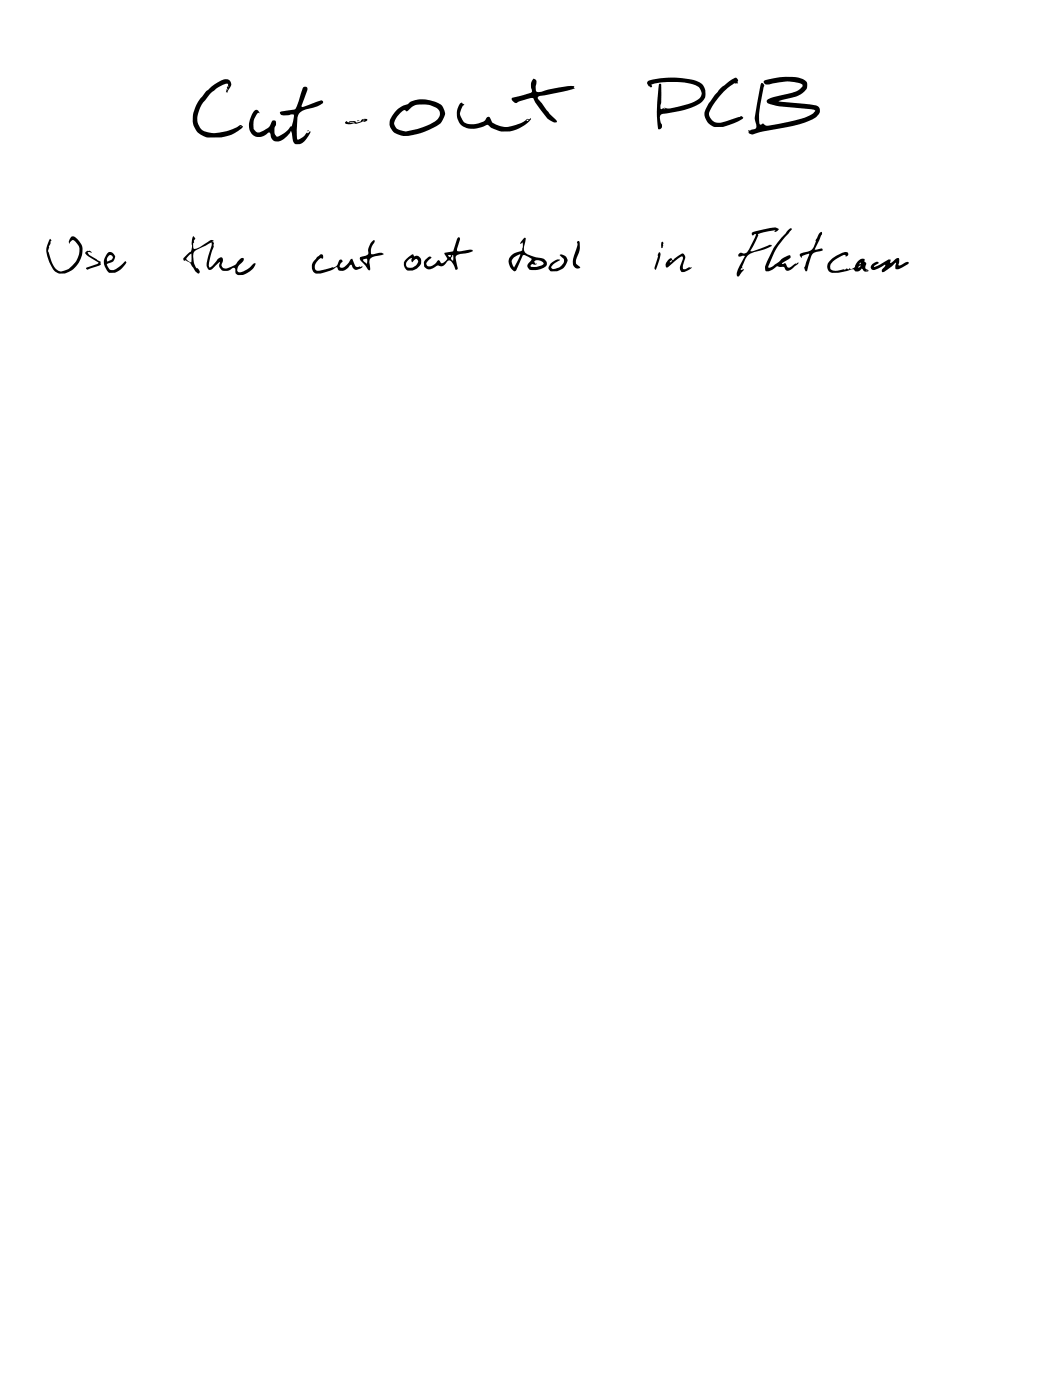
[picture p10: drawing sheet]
<svg xmlns="http://www.w3.org/2000/svg" width="157mm" height="210mm" viewBox="0 0 157 210" stroke-linecap="round" stroke-linejoin="round" font-family="sans-serif">
<path d="M112.6 34.8a.28 .28 0 0 0 .1 .4 .34 .34 0 0 1 .5-.1l-.5 1a4.2 4.2 0 0 1-1.1 1.8h-.3a.47 .47 0 0 0-.5 0 .47 .47 0 0 0-.3 .5l1-.1-.4 .8a3.9 3.9 0 0 0-.8 2.2l.1 .1h.2l.8-1h-.6l.3-.3a3.7 3.7 0 0 1 .9-2l.9-.4a6.5 6.5 0 0 0 2.6-.9l-.1-.2-.4 .1a6.6 6.6 0 0 1-2.7 .9l1-2 .2-.6 2.4-.5h.1l-.1 .2h.2l.4-.3v-.1a1.19 1.19 0 0 0-1.1-.2zM28.9 35.4l-.2 1.1a1.17 1.17 0 0 1-.6 1.5l-.6 .6a.25 .25 0 0 0 0 .3 .25 .25 0 0 0 .3 .1 1.58 1.58 0 0 1 1 1 1.43 1.43 0 0 0 1 .9 .54 .54 0 0 0-.4-.7 2.54 2.54 0 0 1-.2-2.6l2.4-1.3 .1 .3-.2 .6a7.4 7.4 0 0 0-.6 2.7 .48 .48 0 0 0 .3 .5 .48 .48 0 0 0 .6-.2l1.1-1a.98 .98 0 0 0 .3 1.2 .98 .98 0 0 0 1.2 0 .48 .48 0 0 1 .8-.2l.1 .7 .2 .2a2.62 2.62 0 0 0 2.5-1.1l.3-.5-.3-.1a3.3 3.3 0 0 1-2.3 1.3 .86 .86 0 0 1 .4-1.3l.4-.5-.1-.3h-.1a2.39 2.39 0 0 0-1.1 1.1l-.9 .4a.66 .66 0 0 1-1 0 .66 .66 0 0 1 0-1 .38 .38 0 0 0 0-.5 .38 .38 0 0 0-.6 .1l-.5 .6a1.24 1.24 0 0 1-.9 .7 5.7 5.7 0 0 1 .5-2.6l.2-.5-.1-.2 .1-.3-.2-.3h.2l-.2-.2h-.3l-1.1 .8a1.7 1.7 0 0 1-1.4 .5l-.1-.2a.57 .57 0 0 1 .2-.7 .41 .41 0 0 1 .1-.6zM47.4 38.5v.1a1.52 1.52 0 0 0-.5 2.1l.2 .2a4.5 4.5 0 0 0 2.4-.4l.3-.2a.57 .57 0 0 1 .7-.2v.1a.83 .83 0 0 0 1.4 .1l.5-.6 .1-.1 .2 .1a.73 .73 0 0 0 .4 .7 .73 .73 0 0 0 .8-.2l.4-.3h-.5a.56 .56 0 0 1-.8-.4l-.3-.8-.2 .1a2.27 2.27 0 0 1-1.3 1.3h-.2a.63 .63 0 0 1 .3-1 .27 .27 0 0 0-.2-.2 .27 .27 0 0 0-.3 0l-.1 .3a.9 .9 0 0 1-1.1 .8l-1.7 .5a.58 .58 0 0 1-.7-.1 .58 .58 0 0 1-.1-.7 1.78 1.78 0 0 1 1-1.1l.1 .1a.35 .35 0 0 0 .1-.6 .35 .35 0 0 0-.6 .2zM7.5 35.7a3.6 3.6 0 0 0 .1 3.9 1.83 1.83 0 0 0 2.9 1 3.7 3.7 0 0 0 1.7-4 2.02 2.02 0 0 0-1.4-1.2 .94 .94 0 0 0-.4 1l.1 .1a.48 .48 0 0 1 .4-.6 .48 .48 0 0 1 .5 .4 2.22 2.22 0 0 1 0 2.8 2.8 2.8 0 0 1-2.4 1.5 2.62 2.62 0 0 1-1.5-2.2l-.2-.6a.41 .41 0 0 1 0-.6v-.3l.4-.9zM124.4 38.8a1.13 1.13 0 0 0-.6 1 1.13 1.13 0 0 0 .6 1h.1a7.8 7.8 0 0 0 2.9-.5 .54 .54 0 0 1 .7 .3h.4l.4-.3a.41 .41 0 0 1 .4 .3h.6l.1-.1a.61 .61 0 0 1-.4-1l-.3-.4 .1-.2a.58 .58 0 0 0-.9 .1l-.4 .4-.2 .6a.57 .57 0 0 1-.8 .1v.2h-.1a.41 .41 0 0 0-.6 .1l-.1-.1a1.95 1.95 0 0 1-2-.1 1.32 1.32 0 0 1 .9-1.5l.3-.2a1.16 1.16 0 0 1 1-.3v.1a.32 .32 0 0 0 .4-.1 .32 .32 0 0 0-.1-.4 3.1 3.1 0 0 0-2.1 .8zM16.1 37.9a1.94 1.94 0 0 0 .3 2.9 2.46 2.46 0 0 0 2.2-1.1l.3-.4-.2-.2a3.5 3.5 0 0 1-2 1.3 1.08 1.08 0 0 1-.7-.9l.3-.1a.86 .86 0 0 0 .8-.6 .86 .86 0 0 0-.3-1 .52 .52 0 0 0-.7 .1zM130.5 39.5a.47 .47 0 0 0-.2 .6 .47 .47 0 0 0 .6 .3l1.6-.8-.3 .5a.34 .34 0 0 0-.2 .3 .34 .34 0 0 0 .1 .3l1.1-.6 .8-.8 .1 .2a.81 .81 0 0 0 0 .8 3.4 3.4 0 0 0 1.9-.9v-.1a1.5 1.5 0 0 0-1.3 .4h-.2v-.4a.67 .67 0 0 0-.1-.7l-.3 .1-.8 .7-.1-.5h-.3l-.6 .3a2.55 2.55 0 0 1-1.5 .7l.7-.5v-.1l-.4-.1zM100.1 38.9a.76 .76 0 0 0-.3 1.2l1.7-1.4 .5-.3 .2 .2-.1 .5a1.35 1.35 0 0 0-.2 1.5 .89 .89 0 0 0 1.1-.2l.5-.4a1.15 1.15 0 0 0-1 .3h-.2a2.04 2.04 0 0 1 .2-1.6v-.4l-.2-.3a.8 .8 0 0 0-.8 .3l-.7 .5a.26 .26 0 0 1-.4-.2zM122.7 34.9l-.6 1a1.98 1.98 0 0 1-1.8 1.9l-.4 .1-.2 .2 .3 .5 .1-.3 1-.3-.6 1.7a.7 .7 0 0 0 .1 .9h.2a8.5 8.5 0 0 1 .9-2.7l1.4-.5-.1-.2-.8 .2-.3-.1 1.1-2.2v-.4zM118 34.4a15.2 15.2 0 0 0-3 4.4 2.23 2.23 0 0 0-.5 1.7l.1 .1a2.11 2.11 0 0 0 1.7-.8l.6 .2a.56 .56 0 0 1 .7 .4 1.21 1.21 0 0 0 1.4-.6l.5-.5h-.1l-.2 .2-.2-.1a1.42 1.42 0 0 1-1.1 .6l-.3-.6-.5 .1-.1-.1 1.3-.8a.27 .27 0 0 0-.2-.4 3.7 3.7 0 0 0-1.7 1.1l-.3 .2a1.58 1.58 0 0 1-1.1 .5 11.5 11.5 0 0 1 3.1-5.2l.4-.5-.2-.1zM82.5 39.4a.73 .73 0 0 0-.2 1.1 2.02 2.02 0 0 0 1.9-.3 2.13 2.13 0 0 0 .7-1.3 .84 .84 0 0 0-1.1-.7l.1 .2a.8 .8 0 0 1 .5 .7 .8 .8 0 0 1-.5 .8l-.7 .3a.46 .46 0 0 1-.7-.2 2.87 2.87 0 0 1 1.3-1.1h-.5zM78.5 35.6l-.7 .8 .2 .1 .2-.2-.1 1.2a2.99 2.99 0 0 0-1.8 1 1.58 1.58 0 0 0 .7 2.1l.3-.2 1-2.2a1.89 1.89 0 0 1 1.3 .6l-.2 .3a.71 .71 0 0 0-.4 .9 .71 .71 0 0 0 .9 .4 1.97 1.97 0 0 0 1.9-.9 1.08 1.08 0 0 0-1.2-.9l-.7-.2a2.27 2.27 0 0 1-1.4-.8 3.2 3.2 0 0 1 .2-1.8l-.1-.2zM129.6 40.5h.2zM60.8 38.8a1.03 1.03 0 0 0 .3 1.7h.7a1.41 1.41 0 0 0 1.1-1.9l-.4-.3-.5 .1-.2-.3zM55.7 36.1a2.14 2.14 0 0 0-.6 1.8 .91 .91 0 0 1-.9 .5l-.3 .2v.3l1.3 1.6 .2-.3a2.36 2.36 0 0 1 0-1.5 2.93 2.93 0 0 1 1.6-.5l.4-.1a.75 .75 0 0 0-1-.2l-.8 .1a1.87 1.87 0 0 1 .5-1.8l-.1-.2zM98.6 37.8l-.6 2.2v.2l.1 .2 .3-.7a3.2 3.2 0 0 0 .4-1.9zM63.7 38.9a.86 .86 0 0 0-.1 1.2 .86 .86 0 0 0 1.2 0l.2-.1a.76 .76 0 0 1 1-.1l.4-.1 .3-.3a.53 .53 0 0 1 .5-.5 .53 .53 0 0 1 .5 .4l.4 .9 .3 .1 .1-.3-.3-1.4a.63 .63 0 0 1 .7-.7 3.3 3.3 0 0 0 1.8-.4v-.1a2.76 2.76 0 0 0-1.7 .1l-.6-.1 .4-1.7-.1-.3-.3 .3-.6 1.8-1.2 .2-.1 .2 .2 .2a.52 .52 0 0 1 .2 .6 .52 .52 0 0 1-.4 .4l-.5 .2-.4-.5a2.22 2.22 0 0 1-1.4 1 .46 .46 0 0 1-.4-.4 .46 .46 0 0 1 .3-.5l.5-.4-.1-.1-.3-.1zM12.8 37.7v.2a5 5 0 0 0 1.9 1.4l-.2 .2-1.5 .5-.1 .2 .2 .2 1.4-.5a.54 .54 0 0 0 .6-.7l-.9-.5a1.39 1.39 0 0 1-1.1-.9h.6a.63 .63 0 0 0-.8-.1zM86.4 36.1l-.1 .1 .1 .6a6.2 6.2 0 0 0-.6 2.9 .62 .62 0 0 0 .4 .5 .62 .62 0 0 0 .6-.2l-.2-.2a.68 .68 0 0 1-.4-.9 3.6 3.6 0 0 0 .5-2.7l-.1-.1zM128.6 39.9l.2-.1-.2 .3-.2-.1zM76.9 38.6l.8-.5h.2l-1 1.9a.99 .99 0 0 1 0-1.4zM61.1 38.9l.4-.3 .2 .1a.42 .42 0 0 0 0 .6l.2-.3a.37 .37 0 0 1 .5-.2 .37 .37 0 0 1 .1 .6 1.12 1.12 0 0 1-1.6 .6l-.1-.5zM80 39.1a1.02 1.02 0 0 1 1.4 .4l-.4 .3-.9 .2a.48 .48 0 0 1-.7-.2 .35 .35 0 0 1 .6-.2l.3-.1h-.2v-.1l-.2-.2zM128.7 39.4h.1l-.1 .2zM54.4 38.8l.5-.1v.8a.75 .75 0 0 1-.5-.7zM100.3 39.1l.3-.1-.2 .3-.2-.1zM28.4 38.2l.2-.2h.1l-.1 1.3a.73 .73 0 0 1-.7-.7zM16.2 38.4a.37 .37 0 0 1 .6-.1 .37 .37 0 0 1-.1 .6l-.6 .3-.1-.5zM67.6 38.2l.2 .1v.7a.35 .35 0 0 1-.3-.3 .35 .35 0 0 1 .2-.4zM67.1 38.2h.3l.1 .1-.2 .2-.2-.2zM99 36.2v.9h.2l.1-.7-.1-.2zM38.1 16.6a2.79 2.79 0 0 0-.3 3.6 1.69 1.69 0 0 0 2.3-.3l.2-.1 .2 .2a1.08 1.08 0 0 0 .6 1.1 1.08 1.08 0 0 0 1.2-.2l.7-.5 .6-.8 .2 1.5 .2 .3a1.23 1.23 0 0 0 1.7-.4 2.26 2.26 0 0 0 .7-1.4l-.3 .4-.2-.2a2.13 2.13 0 0 1-1.4 1.1l-.1-.8 .1-1.6a1.8 1.8 0 0 1 1.6-2.2 3.5 3.5 0 0 0 2.3-1l-.1-.2-.2-.1-2.7 1h-.2l-.1-.2 .6-1.4a1.93 1.93 0 0 0 .3-1.3 .41 .41 0 0 0-.7 .1l-1.1 3.1-.1 .1-1.3 .2a1.01 1.01 0 0 0-.9 .3v.1a1.34 1.34 0 0 0 1.5 .2l.4-.1 .2 .1-.2 1.3-.1 .4h-.2a3.7 3.7 0 0 1-2 1.6 1.42 1.42 0 0 1-.2-1.9 .4 .4 0 0 0 0-.5 .4 .4 0 0 0-.6 0 2.54 2.54 0 0 1-2.3 1.7l-.3-.3a2.21 2.21 0 0 1 .6-2.6l.1 .1v-.2a.41 .41 0 0 0-.3-.3 .41 .41 0 0 0-.4 .1zM30.9 13.6l-.3 .4a5.3 5.3 0 0 0-1.6 4.8 2.7 2.7 0 0 0 2.1 1.8h2a5 5 0 0 0 3.2-1.7 .44 .44 0 0 0-.7 0 7.2 7.2 0 0 1-4.5 .9 2.07 2.07 0 0 1-1.4-3.1 7.2 7.2 0 0 1 3.8-4l.6-.1v.2l-.2 .3 .1 .3v.1l-.2-.1v.4h.3v-.1l.1-.2a.98 .98 0 0 0 .2-1.4 1.36 1.36 0 0 0-1.7 .2zM59.4 16.4l-.4 .5a1.93 1.93 0 0 0 0 3l.2 .1a3.4 3.4 0 0 0 2.9 .2l2.1-.8a3.8 3.8 0 0 0 2-1.4 1.81 1.81 0 0 0-1.3-2.8 4.1 4.1 0 0 0-4.1 .5l-.6 .2zM113.9 12.4l-.9 5.1v.7a.96 .96 0 0 1 0 1.1l-.8 .3-.2-.1a.51 .51 0 0 0 .2 .5 .51 .51 0 0 0 .5 .1l.9-.3a43.5 43.5 0 0 0 7.5-1.7 2.02 2.02 0 0 0 1.6-1.6l-.2-.5a10.8 10.8 0 0 0-3.9-.6l-2.1-.2 .5-.2a7.7 7.7 0 0 0 2.9-1 1.28 1.28 0 0 0 .6-1.9 4.5 4.5 0 0 0-3.1-.6l-1.4 .2-1.7 .4a.52 .52 0 0 0 .3 .5 .52 .52 0 0 0 .5 0 7 7 0 0 1 5 .1 .92 .92 0 0 1-.8 .9l-1.8 .5a5.8 5.8 0 0 0-2.7 1v.2a2.33 2.33 0 0 0 1.5 .6l5.2 .5 .5 .1a2.92 2.92 0 0 1-2 1.2l-4 .9-1.2 .2-.3-.1a.45 .45 0 0 0-.7 0l-.1-.1a15.6 15.6 0 0 1 .7-5.8 .39 .39 0 0 0-.5-.4zM68.9 15.4a2.33 2.33 0 0 0-.2 2.9 2.33 2.33 0 0 0 2.7 .9l1-.3a.6 .6 0 0 1 1 .2l.6 .2a3.7 3.7 0 0 0 2.6 .3l1.1-.4a4.2 4.2 0 0 0 1.8-1.4l-.3 .1-.2-.1a5.9 5.9 0 0 1-3.8 1.2l-.3-.1a2.08 2.08 0 0 1-1.4-.8l-.2-.6a.4 .4 0 0 0-.6 .4 2.93 2.93 0 0 1-3.3 .3 1.71 1.71 0 0 1-.1-2.4l.1 .1-.1-.1 .2-.2-.4-.2zM60 16.8a.52 .52 0 0 1 .8-.1l.3-.2a2.45 2.45 0 0 1 2.6-.9 2.44 2.44 0 0 1 2.1 1.1 1.68 1.68 0 0 1-1.3 1.8l-1.2 .5a8.7 8.7 0 0 1-2.8 .6 1.36 1.36 0 0 1-1.5-1.1 3 3 0 0 1 1-1.7zM46 19.5l.1 .2 .1-.2zM96.9 12.2a.54 .54 0 0 0 .1 .6 .54 .54 0 0 0 .6 .2l-.1-.3a11.9 11.9 0 0 1 6.7 .1 1.21 1.21 0 0 1 .8 1.3 1.21 1.21 0 0 1-1 1.1l-2 .6a4.7 4.7 0 0 1-2.7 .4l-.3 .1a.48 .48 0 0 1-.1-.7l.1-2.9-.1-.1h-.2a21.3 21.3 0 0 0-.1 6.7 .57 .57 0 0 0 .5-.4 .57 .57 0 0 0-.2-.6l-.1-.3a.68 .68 0 0 1 0-.7 .68 .68 0 0 1 .8-.3 11.9 11.9 0 0 0 5.4-1.7 1.94 1.94 0 0 0 .5-2.1 1.94 1.94 0 0 0-1.8-1.2 13.8 13.8 0 0 0-6.7 .1zM107.7 13.3a12.1 12.1 0 0 0-2.3 3.7 2.12 2.12 0 0 0 1.6 2 5.6 5.6 0 0 0 2.6-.5 3.5 3.5 0 0 0 1.6-.9l-.3-.2-.2 .1-.5 .1a6.9 6.9 0 0 1-3 .7 1.42 1.42 0 0 1-.6-2.4 8.8 8.8 0 0 1 3.4-3.4h.5l-.1-.2a.39 .39 0 0 0 0-.5 .39 .39 0 0 0-.4-.1l-.9 .5zM36 19h.1zM51.7 18.3l-.1 .1a1.52 1.52 0 0 0 1.4 .1 .69 .69 0 0 0 .8-.1l.5-.2h.3l.4-.3a.61 .61 0 0 0-1 .2l-.2 .1a.44 .44 0 0 1-.7-.1h-.2a.63 .63 0 0 0-.8 .2l-.3-.2zM76.6 14.7a.62 .62 0 0 0 .3 .6 .62 .62 0 0 0 .7-.1l.8-.2a1.64 1.64 0 0 1 1.4-.2l.3 .6 1.1 1.5a3.1 3.1 0 0 0 1.8 1.4h.3v-.3l-1-.9-1.8-2.3a.52 .52 0 0 1 .7-.5l4.5-.9 .4-.2h-.2v-.3a15.9 15.9 0 0 0-5.2 .9h-.3a1.46 1.46 0 0 1-.1-1.4 .42 .42 0 0 0-.1-.4 .42 .42 0 0 0-.4-.2 1.89 1.89 0 0 0-.2 1.9l-.2 .2zM52.3 18.3h.7zM78.9 17.9l.2 .1-.2 .1zM53.4 18.1h.4zM54.3 18h.3zM99.3 16.3h.3zM34.2 12.9v.2z" fill="#000"/>
</svg>
